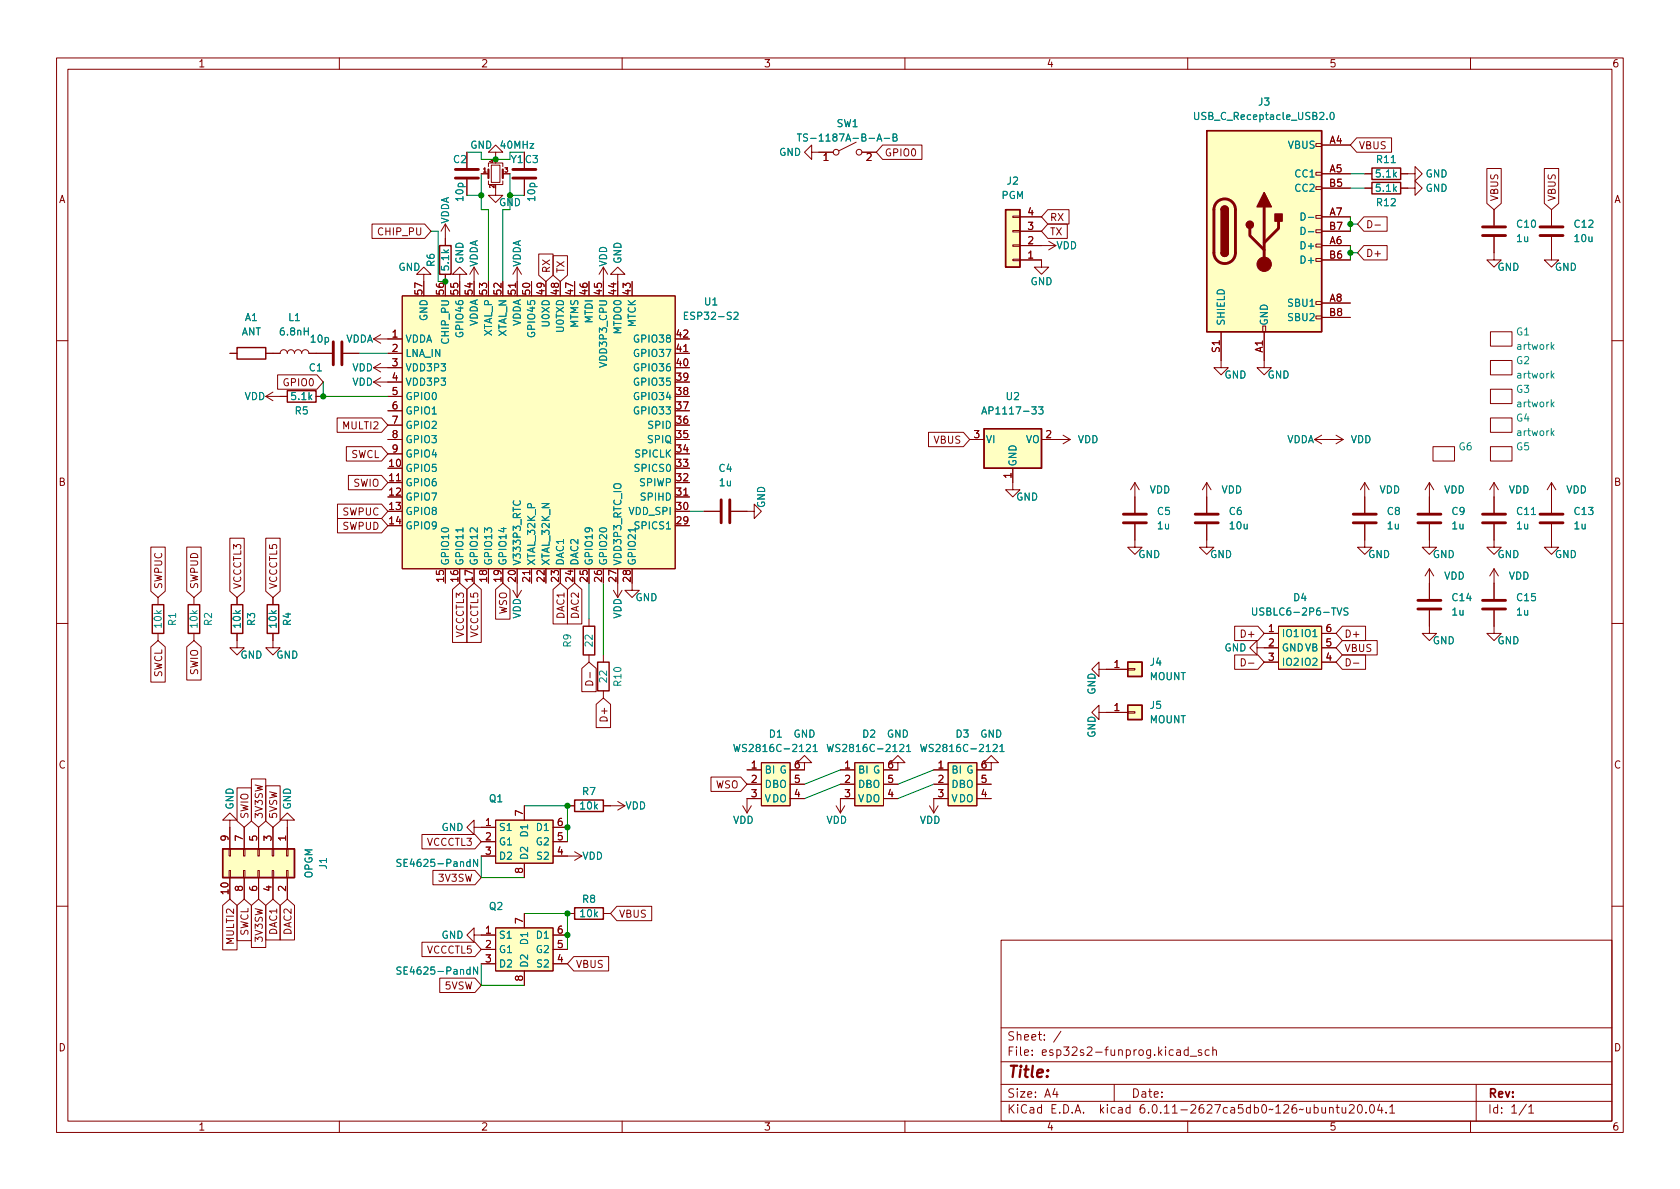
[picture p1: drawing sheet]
<svg xmlns="http://www.w3.org/2000/svg" width="297mm" height="210mm" viewBox="0 0 297 210" stroke-linecap="round" stroke-linejoin="round" font-family="sans-serif">
<defs><g id="words">
<text font-size="2.8" fill="#840000" x="178" y="191.2">Title:</text>
<g font-size="2.1" fill="#840000">
<text x="178" y="184.5">Sheet:</text>
<text x="178" y="187.2">File:</text>
<text x="184.4" y="187.2">esp32s2-funprog.kicad_sch</text>
<text x="178" y="197.4">KiCad</text>
<text x="178" y="194.6">Size:</text>
<text x="184.7" y="194.6">A4</text>
<text x="185.7" y="197.4">E.D.A.</text>
<text x="194.6" y="197.4">kicad</text>
<text x="200" y="194.6">Date:</text>
<text x="201.8" y="197.4">6.0.11-2627ca5db0~126~ubuntu20.04.1</text>
<text x="263" y="194.6">Rev:</text>
<text x="263" y="197.4">Id:</text>
<text x="267.1" y="197.4">1/1</text>
</g>
<g font-size="1.8" fill="#840000">
<text x="35" y="12.3">1</text>
<text x="85" y="12.3">2</text>
<text x="135" y="12.3">3</text>
<text x="185" y="12.3">4</text>
<text x="235" y="12.3">5</text>
<text x="285" y="12.3">6</text>
<text x="145.4" y="29.2">1</text>
<text x="156.4" y="28">GPIO0</text>
<text x="235" y="25.4">A4</text>
<text x="240.2" y="26.8">VBUS</text>
<text x="234.9" y="33">B5</text>
<text x="235" y="30.5">A5</text>
<text x="265.3" y="35.6" transform="rotate(-90 265.3 35.6)">VBUS</text>
<text x="275.4" y="35.6" transform="rotate(-90 275.4 35.6)">VBUS</text>
<text x="10.4" y="36.3">A</text>
<text x="181.6" y="40.6">3</text>
<text x="181.6" y="38.1">4</text>
<text x="185.6" y="39.5">RX</text>
<text x="234.9" y="40.6">B7</text>
<text x="235" y="38.1">A7</text>
<text x="285.4" y="36.3">A</text>
<text x="66.6" y="42">CHIP_PU</text>
<text x="181.6" y="45.7">1</text>
<text x="181.6" y="43.2">2</text>
<text x="185.6" y="42">TX</text>
<text x="234.9" y="45.7">B6</text>
<text x="235" y="43.2">A6</text>
<text x="241.5" y="45.8">D+</text>
<text x="74.7" y="52.3" transform="rotate(-90 74.7 52.3)">57</text>
<text x="78.5" y="52.3" transform="rotate(-90 78.5 52.3)">56</text>
<text x="81" y="52.3" transform="rotate(-90 81 52.3)">55</text>
<text x="83.6" y="52.3" transform="rotate(-90 83.6 52.3)">54</text>
<text x="86.1" y="52.3" transform="rotate(-90 86.1 52.3)">53</text>
<text x="88.6" y="52.3" transform="rotate(-90 88.6 52.3)">52</text>
<text x="91.2" y="52.3" transform="rotate(-90 91.2 52.3)">51</text>
<text x="93.7" y="52.3" transform="rotate(-90 93.7 52.3)">50</text>
<text x="96.3" y="52.3" transform="rotate(-90 96.3 52.3)">49</text>
<text x="97.6" y="48.3" transform="rotate(-90 97.6 48.3)">RX</text>
<text x="98.8" y="52.3" transform="rotate(-90 98.8 52.3)">48</text>
<text x="100.2" y="48.3" transform="rotate(-90 100.2 48.3)">TX</text>
<text x="101.3" y="52.3" transform="rotate(-90 101.3 52.3)">47</text>
<text x="103.9" y="52.3" transform="rotate(-90 103.9 52.3)">46</text>
<text x="106.4" y="52.3" transform="rotate(-90 106.4 52.3)">45</text>
<text x="109" y="52.3" transform="rotate(-90 109 52.3)">44</text>
<text x="111.5" y="52.3" transform="rotate(-90 111.5 52.3)">43</text>
<text x="235" y="53.3">A8</text>
<text x="69.2" y="59.7">1</text>
<text x="119.4" y="59.7">42</text>
<text x="234.9" y="55.9">B8</text>
<text x="69.2" y="62.2">2</text>
<text x="69.2" y="64.8">3</text>
<text x="119.4" y="64.8">40</text>
<text x="119.4" y="62.2">41</text>
<text x="215.6" y="62.5" transform="rotate(-90 215.6 62.5)">S1</text>
<text x="223.3" y="62.4" transform="rotate(-90 223.3 62.4)">A1</text>
<text x="49.9" y="68.7">GPIO0</text>
<text x="69.2" y="67.3">4</text>
<text x="69.2" y="69.8">5</text>
<text x="119.4" y="69.8">38</text>
<text x="119.4" y="67.3">39</text>
<text x="60.4" y="76.3">MULTI2</text>
<text x="69.2" y="72.4">6</text>
<text x="69.2" y="74.9">7</text>
<text x="69.2" y="77.5">8</text>
<text x="119.4" y="77.5">35</text>
<text x="119.4" y="74.9">36</text>
<text x="119.4" y="72.4">37</text>
<text x="172" y="77.5">3</text>
<text x="184.7" y="77.5">2</text>
<text x="62" y="81.4">SWCL</text>
<text x="68.6" y="82.5">10</text>
<text x="69.2" y="80">9</text>
<text x="119.4" y="82.5">33</text>
<text x="119.4" y="80">34</text>
<text x="165" y="78.8">VBUS</text>
<text x="10.3" y="86.3">B</text>
<text x="62.4" y="86.5">SWIO</text>
<text x="68.6" y="85.1">11</text>
<text x="68.6" y="87.6">12</text>
<text x="119.4" y="87.6">31</text>
<text x="119.4" y="85.1">32</text>
<text x="178.8" y="84.7" transform="rotate(-90 178.8 84.7)">1</text>
<text x="285.3" y="86.3">B</text>
<text x="60.5" y="91.5">SWPUC</text>
<text x="60.5" y="94.1">SWPUD</text>
<text x="68.6" y="90.2">13</text>
<text x="68.6" y="92.7">14</text>
<text x="119.4" y="92.7">29</text>
<text x="119.4" y="90.2">30</text>
<text x="29.1" y="104.2" transform="rotate(-90 29.1 104.2)">SWPUC</text>
<text x="35.4" y="104.2" transform="rotate(-90 35.4 104.2)">SWPUD</text>
<text x="43" y="104.2" transform="rotate(-90 43 104.2)">VCCCTL3</text>
<text x="49.4" y="104.2" transform="rotate(-90 49.4 104.2)">VCCCTL5</text>
<text x="78.5" y="103.1" transform="rotate(-90 78.5 103.1)">15</text>
<text x="81" y="103.1" transform="rotate(-90 81 103.1)">16</text>
<text x="83.6" y="103.1" transform="rotate(-90 83.6 103.1)">17</text>
<text x="86.1" y="103.1" transform="rotate(-90 86.1 103.1)">18</text>
<text x="88.6" y="103.1" transform="rotate(-90 88.6 103.1)">19</text>
<text x="91.2" y="103.1" transform="rotate(-90 91.2 103.1)">20</text>
<text x="93.7" y="103.1" transform="rotate(-90 93.7 103.1)">21</text>
<text x="96.3" y="103.1" transform="rotate(-90 96.3 103.1)">22</text>
<text x="98.8" y="103.1" transform="rotate(-90 98.8 103.1)">23</text>
<text x="101.3" y="103.1" transform="rotate(-90 101.3 103.1)">24</text>
<text x="103.9" y="103.1" transform="rotate(-90 103.9 103.1)">25</text>
<text x="106.4" y="103.1" transform="rotate(-90 106.4 103.1)">26</text>
<text x="109" y="103.1" transform="rotate(-90 109 103.1)">27</text>
<text x="111.5" y="103.1" transform="rotate(-90 111.5 103.1)">28</text>
<text x="82.4" y="112.8" transform="rotate(-90 82.4 112.8)">VCCCTL3</text>
<text x="84.9" y="112.8" transform="rotate(-90 84.9 112.8)">VCCCTL5</text>
<text x="90" y="108.7" transform="rotate(-90 90 108.7)">WSO</text>
<text x="100.2" y="109.5" transform="rotate(-90 100.2 109.5)">DAC1</text>
<text x="102.7" y="109.5" transform="rotate(-90 102.7 109.5)">DAC2</text>
<text x="219.1" y="113.1">D+</text>
<text x="224.1" y="111.8">1</text>
<text x="234.3" y="111.8">6</text>
<text x="237.6" y="113.1">D+</text>
<text x="29.1" y="119.8" transform="rotate(-90 29.1 119.8)">SWCL</text>
<text x="35.4" y="119.5" transform="rotate(-90 35.4 119.5)">SWIO</text>
<text x="196.8" y="118.1">1</text>
<text x="224.1" y="114.3">2</text>
<text x="224.1" y="116.8">3</text>
<text x="234.3" y="116.8">4</text>
<text x="234.3" y="114.3">5</text>
<text x="237.6" y="115.7">VBUS</text>
<text x="196.8" y="125.7">1</text>
<text x="107.8" y="127.9" transform="rotate(-90 107.8 127.9)">D+</text>
<text x="10.3" y="136.3">C</text>
<text x="132.7" y="135.9">1</text>
<text x="140.3" y="135.9">6</text>
<text x="149.2" y="135.9">1</text>
<text x="156.8" y="135.9">6</text>
<text x="165.7" y="135.9">1</text>
<text x="173.3" y="135.9">6</text>
<text x="285.3" y="136.3">C</text>
<text x="126.5" y="139.8">WSO</text>
<text x="132.7" y="138.4">2</text>
<text x="132.7" y="141">3</text>
<text x="140.3" y="141">4</text>
<text x="140.3" y="138.4">5</text>
<text x="149.2" y="138.4">2</text>
<text x="149.2" y="141">3</text>
<text x="156.8" y="141">4</text>
<text x="156.8" y="138.4">5</text>
<text x="165.7" y="138.4">2</text>
<text x="165.7" y="141">3</text>
<text x="173.3" y="141">4</text>
<text x="173.3" y="138.4">5</text>
<text x="40.4" y="148.9" transform="rotate(-90 40.4 148.9)">9</text>
<text x="42.9" y="148.9" transform="rotate(-90 42.9 148.9)">7</text>
<text x="44.3" y="144.9" transform="rotate(-90 44.3 144.9)">SWIO</text>
<text x="45.5" y="148.9" transform="rotate(-90 45.5 148.9)">5</text>
<text x="46.8" y="144.9" transform="rotate(-90 46.8 144.9)">3V3SW</text>
<text x="48" y="148.9" transform="rotate(-90 48 148.9)">3</text>
<text x="49.4" y="144.9" transform="rotate(-90 49.4 144.9)">5VSW</text>
<text x="50.5" y="148.9" transform="rotate(-90 50.5 148.9)">1</text>
<text x="75.4" y="150">VCCCTL3</text>
<text x="85.7" y="146">1</text>
<text x="85.7" y="148.6">2</text>
<text x="92.5" y="144.4" transform="rotate(-90 92.5 144.4)">7</text>
<text x="98.4" y="148.6">5</text>
<text x="98.4" y="146">6</text>
<text x="85.7" y="151.1">3</text>
<text x="92.5" y="154.6" transform="rotate(-90 92.5 154.6)">8</text>
<text x="98.4" y="151.1">4</text>
<text x="40.4" y="158.4" transform="rotate(-90 40.4 158.4)">10</text>
<text x="42.9" y="157.8" transform="rotate(-90 42.9 157.8)">8</text>
<text x="45.5" y="157.8" transform="rotate(-90 45.5 157.8)">6</text>
<text x="48" y="157.8" transform="rotate(-90 48 157.8)">4</text>
<text x="50.5" y="157.8" transform="rotate(-90 50.5 157.8)">2</text>
<text x="77.3" y="156.3">3V3SW</text>
<text x="41.8" y="167.2" transform="rotate(-90 41.8 167.2)">MULTI2</text>
<text x="44.3" y="165.5" transform="rotate(-90 44.3 165.5)">SWCL</text>
<text x="46.8" y="166.7" transform="rotate(-90 46.8 166.7)">3V3SW</text>
<text x="49.4" y="165.4" transform="rotate(-90 49.4 165.4)">DAC1</text>
<text x="51.9" y="165.4" transform="rotate(-90 51.9 165.4)">DAC2</text>
<text x="85.7" y="165.1">1</text>
<text x="85.7" y="167.6">2</text>
<text x="92.5" y="163.5" transform="rotate(-90 92.5 163.5)">7</text>
<text x="98.4" y="167.6">5</text>
<text x="98.4" y="165.1">6</text>
<text x="109.4" y="162.7">VBUS</text>
<text x="75.4" y="169">VCCCTL5</text>
<text x="85.7" y="170.2">3</text>
<text x="92.5" y="173.6" transform="rotate(-90 92.5 173.6)">8</text>
<text x="98.4" y="170.2">4</text>
<text x="101.8" y="171.5">VBUS</text>
<text x="78.5" y="175.4">5VSW</text>
<text x="10.3" y="186.3">D</text>
<text x="285.3" y="186.3">D</text>
<text x="35" y="200.3">1</text>
<text x="85" y="200.3">2</text>
<text x="135" y="200.3">3</text>
<text x="185" y="200.3">4</text>
<text x="235" y="200.3">5</text>
<text x="285" y="200.3">6</text>
</g>
<g font-size="1.8" fill="#008484">
<text x="147.8" y="22.9">SW1</text>
<text x="210.8" y="21.6">USB_C_Receptacle_USB2.0</text>
<text x="222.4" y="19.1">J3</text>
<text x="80" y="29.2">C2</text>
<text x="83.1" y="26.7">GND</text>
<text x="88.2" y="26.7">40MHz</text>
<text x="90.2" y="29.2">Y1</text>
<text x="92.7" y="29.2">C3</text>
<text x="137.7" y="27.9">GND</text>
<text x="140.8" y="25.4">TS-1187A-B-A-B</text>
<text x="227.6" y="26.7">VBUS</text>
<text x="243.2" y="29.2">R11</text>
<text x="82.3" y="35.8" transform="rotate(-90 82.3 35.8)">10p</text>
<text x="95" y="35.8" transform="rotate(-90 95 35.8)">10p</text>
<text x="177" y="35.6">PGM</text>
<text x="177.9" y="33">J2</text>
<text x="228.8" y="31.8">CC1</text>
<text x="228.8" y="34.3">CC2</text>
<text x="243" y="34.3">5.1k</text>
<text x="243" y="31.8">5.1k</text>
<text x="252" y="34.3">GND</text>
<text x="252" y="31.8">GND</text>
<text x="79.8" y="39.6" transform="rotate(-90 79.8 39.6)">VDDA</text>
<text x="88.2" y="36.8">GND</text>
<text x="229.7" y="39.4">D-</text>
<text x="229.7" y="41.9">D-</text>
<text x="243.2" y="36.8">R12</text>
<text x="268" y="40.6">C10</text>
<text x="278.1" y="40.6">C12</text>
<text x="77.2" y="47.3" transform="rotate(-90 77.2 47.3)">R6</text>
<text x="82.3" y="46.7" transform="rotate(-90 82.3 46.7)">GND</text>
<text x="84.8" y="47.2" transform="rotate(-90 84.8 47.2)">VDDA</text>
<text x="92.5" y="47.2" transform="rotate(-90 92.5 47.2)">VDDA</text>
<text x="107.7" y="47.2" transform="rotate(-90 107.7 47.2)">VDD</text>
<text x="110.2" y="46.7" transform="rotate(-90 110.2 46.7)">GND</text>
<text x="186.7" y="44.5">VDD</text>
<text x="229.7" y="44.5">D+</text>
<text x="229.7" y="47">D+</text>
<text x="268" y="43.2">1u</text>
<text x="278.1" y="43.2">10u</text>
<text x="70.4" y="48.3">GND</text>
<text x="79.8" y="48.1" transform="rotate(-90 79.8 48.1)">5.1k</text>
<text x="182.1" y="50.8">GND</text>
<text x="264.7" y="48.3">GND</text>
<text x="274.8" y="48.3">GND</text>
<text x="42.7" y="59.7">ANT</text>
<text x="43.2" y="57.2">A1</text>
<text x="49.2" y="59.7">6.8nH</text>
<text x="50.9" y="57.2">L1</text>
<text x="76" y="56.8" transform="rotate(-90 76 56.8)">GND</text>
<text x="82.3" y="59.9" transform="rotate(-90 82.3 59.9)">GPIO46</text>
<text x="84.8" y="57.7" transform="rotate(-90 84.8 57.7)">VDDA</text>
<text x="87.4" y="59.5" transform="rotate(-90 87.4 59.5)">XTAL_P</text>
<text x="89.9" y="59.6" transform="rotate(-90 89.9 59.6)">XTAL_N</text>
<text x="92.5" y="57.7" transform="rotate(-90 92.5 57.7)">VDDA</text>
<text x="95" y="59.9" transform="rotate(-90 95 59.9)">GPIO45</text>
<text x="97.5" y="58" transform="rotate(-90 97.5 58)">U0XD</text>
<text x="100.1" y="59" transform="rotate(-90 100.1 59)">U0TXD</text>
<text x="102.6" y="58.1" transform="rotate(-90 102.6 58.1)">MTMS</text>
<text x="105.2" y="57.3" transform="rotate(-90 105.2 57.3)">MTDI</text>
<text x="110.2" y="59.2" transform="rotate(-90 110.2 59.2)">MTDO0</text>
<text x="112.8" y="57.9" transform="rotate(-90 112.8 57.9)">MTCK</text>
<text x="120.6" y="56.9">ESP32-S2</text>
<text x="124.4" y="54.4">U1</text>
<text x="216.9" y="57.7" transform="rotate(-90 216.9 57.7)">SHIELD</text>
<text x="224.5" y="57.7" transform="rotate(-90 224.5 57.7)">GND</text>
<text x="227.5" y="54.6">SBU1</text>
<text x="227.5" y="57.2">SBU2</text>
<text x="268" y="59.7">G1</text>
<text x="54.7" y="61">10p</text>
<text x="61.2" y="61">VDDA</text>
<text x="71.6" y="61">VDDA</text>
<text x="71.6" y="63.5">LNA_IN</text>
<text x="79.8" y="61" transform="rotate(-90 79.8 61)">CHIP_PU</text>
<text x="107.7" y="65.1" transform="rotate(-90 107.7 65.1)">VDD3P3_CPU</text>
<text x="111.8" y="63.5">GPIO37</text>
<text x="111.8" y="61">GPIO38</text>
<text x="268" y="64.8">G2</text>
<text x="268" y="62.2">artwork</text>
<text x="43.2" y="71.1">VDD</text>
<text x="51.2" y="71.1">5.1k</text>
<text x="54.5" y="66">C1</text>
<text x="62.2" y="68.6">VDD</text>
<text x="62.2" y="66">VDD</text>
<text x="71.6" y="66">VDD3P3</text>
<text x="71.6" y="68.6">VDD3P3</text>
<text x="71.6" y="71.1">GPIO0</text>
<text x="111.8" y="71.1">GPIO34</text>
<text x="111.8" y="68.6">GPIO35</text>
<text x="111.8" y="66">GPIO36</text>
<text x="177.7" y="71.1">U2</text>
<text x="216.4" y="67.3">GND</text>
<text x="224" y="67.3">GND</text>
<text x="268" y="69.9">G3</text>
<text x="268" y="67.3">artwork</text>
<text x="52" y="73.7">R5</text>
<text x="71.6" y="73.7">GPIO1</text>
<text x="71.6" y="76.2">GPIO2</text>
<text x="111.8" y="73.7">GPIO33</text>
<text x="114.4" y="76.2">SPID</text>
<text x="173.4" y="73.7">AP1117-33</text>
<text x="268" y="72.4">artwork</text>
<text x="268" y="74.9">G4</text>
<text x="268" y="77.5">artwork</text>
<text x="71.6" y="83.8">GPIO5</text>
<text x="71.6" y="78.7">GPIO3</text>
<text x="71.6" y="81.3">GPIO4</text>
<text x="111.9" y="83.8">SPICS0</text>
<text x="112.1" y="81.3">SPICLK</text>
<text x="114.3" y="78.7">SPIQ</text>
<text x="127" y="83.8">C4</text>
<text x="174.2" y="78.7">VI</text>
<text x="180.1" y="82.5" transform="rotate(-90 180.1 82.5)">GND</text>
<text x="181.3" y="78.7">VO</text>
<text x="190.5" y="78.7">VDD</text>
<text x="227.5" y="78.7">VDDA</text>
<text x="238.8" y="78.7">VDD</text>
<text x="257.8" y="80">G6</text>
<text x="268" y="80">G5</text>
<text x="71.6" y="86.4">GPIO6</text>
<text x="71.6" y="88.9">GPIO7</text>
<text x="112.9" y="86.4">SPIWP</text>
<text x="113" y="88.9">SPIHD</text>
<text x="127" y="86.4">1u</text>
<text x="135.6" y="89.9" transform="rotate(-90 135.6 89.9)">GND</text>
<text x="179.6" y="88.9">GND</text>
<text x="203.2" y="87.6">VDD</text>
<text x="215.9" y="87.6">VDD</text>
<text x="243.8" y="87.6">VDD</text>
<text x="255.3" y="87.6">VDD</text>
<text x="266.7" y="87.6">VDD</text>
<text x="276.9" y="87.6">VDD</text>
<text x="71.6" y="91.4">GPIO8</text>
<text x="71.6" y="94">GPIO9</text>
<text x="111" y="91.4">VDD_SPI</text>
<text x="111.9" y="94">SPICS1</text>
<text x="204.5" y="91.4">C5</text>
<text x="204.5" y="94">1u</text>
<text x="217.2" y="91.4">C6</text>
<text x="217.2" y="94">10u</text>
<text x="245.1" y="91.4">C8</text>
<text x="245.1" y="94">1u</text>
<text x="256.5" y="91.4">C9</text>
<text x="256.5" y="94">1u</text>
<text x="268" y="91.4">C11</text>
<text x="268" y="94">1u</text>
<text x="278.1" y="91.4">C13</text>
<text x="278.1" y="94">1u</text>
<text x="79.8" y="100.1" transform="rotate(-90 79.8 100.1)">GPIO10</text>
<text x="82.3" y="100.1" transform="rotate(-90 82.3 100.1)">GPIO11</text>
<text x="84.8" y="100.1" transform="rotate(-90 84.8 100.1)">GPIO12</text>
<text x="87.4" y="100.1" transform="rotate(-90 87.4 100.1)">GPIO13</text>
<text x="89.9" y="100.1" transform="rotate(-90 89.9 100.1)">GPIO14</text>
<text x="92.5" y="100.1" transform="rotate(-90 92.5 100.1)">V333P3_RTC</text>
<text x="95" y="100.1" transform="rotate(-90 95 100.1)">XTAL_32K_P</text>
<text x="97.5" y="100.1" transform="rotate(-90 97.5 100.1)">XTAL_32K_N</text>
<text x="100.1" y="100.1" transform="rotate(-90 100.1 100.1)">DAC1</text>
<text x="102.6" y="100.1" transform="rotate(-90 102.6 100.1)">DAC2</text>
<text x="105.2" y="100.1" transform="rotate(-90 105.2 100.1)">GPIO19</text>
<text x="107.7" y="100.1" transform="rotate(-90 107.7 100.1)">GPIO20</text>
<text x="110.2" y="100.1" transform="rotate(-90 110.2 100.1)">VDD3P3_RTC_IO</text>
<text x="112.8" y="100.1" transform="rotate(-90 112.8 100.1)">GPIO21</text>
<text x="201.2" y="99.1">GND</text>
<text x="213.9" y="99.1">GND</text>
<text x="241.8" y="99.1">GND</text>
<text x="253.3" y="99.1">GND</text>
<text x="264.7" y="99.1">GND</text>
<text x="274.8" y="99.1">GND</text>
<text x="112.3" y="106.7">GND</text>
<text x="228.6" y="106.7">D4</text>
<text x="255.3" y="102.9">VDD</text>
<text x="256.5" y="106.7">C14</text>
<text x="266.7" y="102.9">VDD</text>
<text x="268" y="106.7">C15</text>
<text x="29" y="111.3" transform="rotate(-90 29 111.3)">10k</text>
<text x="31.5" y="110.8" transform="rotate(-90 31.5 110.8)">R1</text>
<text x="35.3" y="111.3" transform="rotate(-90 35.3 111.3)">10k</text>
<text x="37.9" y="110.8" transform="rotate(-90 37.9 110.8)">R2</text>
<text x="42.9" y="111.3" transform="rotate(-90 42.9 111.3)">10k</text>
<text x="45.5" y="110.8" transform="rotate(-90 45.5 110.8)">R3</text>
<text x="49.3" y="111.3" transform="rotate(-90 49.3 111.3)">10k</text>
<text x="51.8" y="110.8" transform="rotate(-90 51.8 110.8)">R4</text>
<text x="92.5" y="109.5" transform="rotate(-90 92.5 109.5)">VDD</text>
<text x="110.2" y="109.5" transform="rotate(-90 110.2 109.5)">VDD</text>
<text x="221.1" y="109.2">USBLC6-2P6-TVS</text>
<text x="226.6" y="113">IO1 IO1</text>
<text x="256.5" y="109.2">1u</text>
<text x="268" y="109.2">1u</text>
<text x="42.4" y="116.8">GND</text>
<text x="48.8" y="116.8">GND</text>
<text x="101.4" y="114.6" transform="rotate(-90 101.4 114.6)">R9</text>
<text x="105.2" y="114.6" transform="rotate(-90 105.2 114.6)">22</text>
<text x="203.2" y="118.1">J4</text>
<text x="216.4" y="115.6">GND</text>
<text x="226.6" y="115.6">GNDVB</text>
<text x="226.6" y="118.1">IO2 IO2</text>
<text x="253.3" y="114.3">GND</text>
<text x="264.7" y="114.3">GND</text>
<text x="107.7" y="120.9" transform="rotate(-90 107.7 120.9)">22</text>
<text x="110.2" y="121.5" transform="rotate(-90 110.2 121.5)">R10</text>
<text x="194.1" y="122.9" transform="rotate(-90 194.1 122.9)">GND</text>
<text x="203.2" y="120.7">MOUNT</text>
<text x="203.2" y="125.7">J5</text>
<text x="135.8" y="130.8">D1</text>
<text x="140.2" y="130.8">GND</text>
<text x="152.4" y="130.8">D2</text>
<text x="156.7" y="130.8">GND</text>
<text x="168.9" y="130.8">D3</text>
<text x="173.2" y="130.8">GND</text>
<text x="194.1" y="130.5" transform="rotate(-90 194.1 130.5)">GND</text>
<text x="203.2" y="128.3">MOUNT</text>
<text x="129.5" y="133.4">WS2816C-2121</text>
<text x="135.1" y="137.2">BI G</text>
<text x="146" y="133.4">WS2816C-2121</text>
<text x="151.6" y="137.2">BI G</text>
<text x="162.5" y="133.4">WS2816C-2121</text>
<text x="168.1" y="137.2">BI G</text>
<text x="41.7" y="143.2" transform="rotate(-90 41.7 143.2)">GND</text>
<text x="51.8" y="143.2" transform="rotate(-90 51.8 143.2)">GND</text>
<text x="86.4" y="142.2">Q1</text>
<text x="102.3" y="143.5">10k</text>
<text x="102.8" y="141">R7</text>
<text x="110.5" y="143.5">VDD</text>
<text x="135.1" y="139.7">DIBO</text>
<text x="135.1" y="142.2">VDO</text>
<text x="151.6" y="139.7">DIBO</text>
<text x="151.6" y="142.2">VDO</text>
<text x="168.1" y="139.7">DIBO</text>
<text x="168.1" y="142.2">VDO</text>
<text x="78" y="147.3">GND</text>
<text x="88.1" y="147.3">S1</text>
<text x="88.1" y="149.9">G1</text>
<text x="93.7" y="148.2" transform="rotate(-90 93.7 148.2)">D1</text>
<text x="94.7" y="149.9">G2</text>
<text x="94.7" y="147.3">D1</text>
<text x="129.5" y="146.1">VDD</text>
<text x="146.1" y="146.1">VDD</text>
<text x="162.6" y="146.1">VDD</text>
<text x="55.6" y="155.4" transform="rotate(-90 55.6 155.4)">OPGM</text>
<text x="58.2" y="153.8" transform="rotate(-90 58.2 153.8)">J1</text>
<text x="69.9" y="153.7">SE4625-PandN</text>
<text x="88.1" y="152.4">D2</text>
<text x="93.7" y="152.1" transform="rotate(-90 93.7 152.1)">D2</text>
<text x="94.7" y="152.4">S2</text>
<text x="102.9" y="152.4">VDD</text>
<text x="86.4" y="161.3">Q2</text>
<text x="102.8" y="160">R8</text>
<text x="78" y="166.4">GND</text>
<text x="88.1" y="166.4">S1</text>
<text x="93.7" y="167.2" transform="rotate(-90 93.7 167.2)">D1</text>
<text x="94.7" y="166.4">D1</text>
<text x="102.3" y="162.6">10k</text>
<text x="69.9" y="172.7">SE4625-PandN</text>
<text x="88.1" y="168.9">G1</text>
<text x="88.1" y="171.5">D2</text>
<text x="93.7" y="171.2" transform="rotate(-90 93.7 171.2)">D2</text>
<text x="94.7" y="168.9">G2</text>
<text x="94.7" y="171.5">S2</text>
</g>
<g font-size="1.1" fill="#840000">
<text x="87.4" y="28.9" transform="rotate(-90 87.4 28.9)">4</text>
<text x="85.3" y="30.5">1</text>
<text x="87.4" y="33.4" transform="rotate(-90 87.4 33.4)">2</text>
<text x="89.1" y="30.5">3</text>
</g>
</g></defs>
<g fill="none" stroke="#840000" stroke-width=".18">
<path d="M10 10.2h277v190.1h-277zM12 12.2h273v186.1h-273zM60 10.2v2M110 10.2v2M160 10.2v2M210 10.2v2M260 10.2v2M65.8 39.6h9.3l1.1 1.3-1.1 1.3h-9.3zM78.7 39.6l-.7 1.3M78.7 39.6v3.8M78.7 39.6l.8 1.3M82.5 26.9v2.8"/>
<path d="M82.5 31.7v2.8M85.1 30.7h1.3M86.4 32v.6h2.5v-.6M86.4 29.5v-.7h2.5v.7M86.9 29.2h1.5v3.1h-1.5zM87.6 33.3v1.2h1.3l-1.3 1.3-1.2-1.3h1.2M87.6 26.9h1.3l-1.3-1.3-1.2 1.3h1.2v1.3M88.9 30.7h1.3M92.7 26.9v2.8M92.7 31.7v2.8M143.5 26.9v-1.3l-1.3 1.3 1.3 1.3v-1.3h3.8M145.7 27.5l.3-.4v1.3"/>
<path d="M151.4 25.1l-3.1 1.6M152.4 26.9h2.5M153.3 27.2l.5-.1 .2 .4-.8 .9h.8M156.1 25.6h6.9v2.6h-6.9l-1.2-1.3zM179.1 38.2h1.2v.3h-1.2zM180.3 38.3h3.8M185.3 37.1h3.7v2.5h-3.7l-1.2-1.3zM185.3 39.6h3.4v2.6h-3.4l-1.2-1.3zM232.7 38.1h1v.5h-1zM232.7 33h1v.5h-1zM232.7 30.5h1v.5h-1zM232.7 25.4h1v.5h-1z"/>
<path d="M233.7 33.3h5.1M233.7 30.7h5.1M233.7 25.6h5.1M233.7 38.3h5.1M239.9 24.4h6.1v2.5h-6.1l-1.1-1.3zM241.1 38.3h4.2v2.6h-4.2l-1.1-1.3zM241.3 33.3h1.3M241.3 30.7h1.3M241.8 39a.64 .64 0 0 1 .8 .6 .64 .64 0 0 1-.8 .7zM243.1 39.8h1M247.6 33.3h2.6v-1.3l1.3 1.3-1.3 1.2v-1.2M247.6 30.7h2.6v-1.2l1.3 1.2-1.3 1.3v-1.3"/>
<path d="M262.9 29.8h2.5v6.2l-1.2 1.1-1.3-1.1zM264.2 37.1v2.8M273 29.8h2.6v6.2l-1.3 1.1-1.3-1.1zM274.3 37.1v2.8M66 59.9l1.3 .8M66 59.9h5.1M67.3 59.2l-1.3 .7M71.1 52.3h48.3v48.3h-48.3zM74.9 48.5h1.3l-1.3-1.3-1.2 1.3h1.2v3.8M78.7 48.5v3.8M81.3 48.5h1.2l-1.2-1.3-1.3 1.3h1.3v3.8M83.8 47.2l-.7 1.3"/>
<path d="M83.8 47.2v5.1M83.8 47.2l.8 1.3M86.4 49.8v2.5M88.9 49.8v2.5M91.1 50.1v.7M91.4 47.2v5.1M91.4 47.2l-.7 1.3M91.4 47.2l.8 1.3M94 49.8v2.5M95.2 44.9h2.6v3.8l-1.3 1.1-1.3-1.1zM96.5 49.8v2.5M97.8 45.2h2.5v3.5l-1.2 1.1-1.3-1.1z"/>
<path d="M99.1 49.8v2.5M101.6 49.8v2.5M104.1 49.8v2.5M106.7 47.2v5.1M106.7 47.2l-.8 1.3M106.7 47.2l.7 1.3M109.2 48.5h1.3l-1.3-1.3-1.3 1.3h1.3v3.8M111.8 49.8v2.5M119.4 59.9h2.5M179.1 40.8h1.2v.2h-1.2zM179.1 43.3h1.2v.3h-1.2zM179.1 45.8h1.2v.3h-1.2z"/>
<path d="M180.3 46h3.8v1.2h1.3l-1.3 1.3-1.2-1.3h1.2M180.3 43.4h6.4M180.3 40.9h3.8M185.4 42.7l1.3 .7M186.7 43.4l-1.3 .8M215.9 58.7v6.3h1.3l-1.3 1.3-1.3-1.3h1.3M223.3 57.7h.5v1h-.5zM223.5 58.7v6.3h1.3l-1.3 1.3-1.3-1.3h1.3M232.7 55.9h1v.5h-1zM232.7 53.3h1v.5h-1zM232.7 45.7h1v.5h-1zM232.7 43.2h1v.5h-1z"/>
<path d="M232.7 40.6h1v.5h-1zM233.7 43.4h5.1M233.7 53.6h5.1M233.7 46h5.1M233.7 40.9h5.1M233.7 56.1h5.1M241.1 43.4h4.2v2.6h-4.2l-1.1-1.3zM263.5 58.7h3.8v2.5h-3.8zM264.2 41.9v4.1h1.2l-1.2 1.2-1.3-1.2h1.3M274.3 41.9v4.1h1.3l-1.3 1.2-1.3-1.2h1.3M10 60.2h2M40.6 62.5h1.3"/>
<path d="M47 62.5h2.5a.64 .64 0 0 1 .7-.7 .64 .64 0 0 1 .6 .7 .64 .64 0 0 1 .6-.7 .64 .64 0 0 1 .7 .7 .64 .64 0 0 1 .6-.7 .64 .64 0 0 1 .6 .7 .64 .64 0 0 1 .7-.7 .64 .64 0 0 1 .6 .7h4.1M47 70.1l1.3 .8M47 70.1h3.8M48.3 69.3l-1.3 .8M49.1 66.3h6.9l1.1 1.3-1.1 1.2h-6.9zM55.9 70.1h1.2M59.6 73.9h7.9l1.1 1.3-1.1 1.2h-7.9zM60.7 62.5h2.8M61.2 79h6.3l1.1 1.3-1.1 1.2h-6.3zM66 67.6l1.3 .7M66 67.6h5.1M66 65l1.3 .8"/>
<path d="M66 65h5.1M67.3 66.8l-1.3 .8M67.3 64.3l-1.3 .7M68.6 62.5h2.5M68.6 70.1h2.5M68.6 77.7h2.5M68.6 75.2h2.5M68.6 72.6h2.5M119.4 67.6h2.5M119.4 62.5h2.5M119.4 70.1h2.5M119.4 65h2.5"/>
<path d="M119.4 77.7h2.5M119.4 75.2h2.5M119.4 72.6h2.5M120.9 62.2h.7M164.2 76.4h6.1l1.1 1.3-1.1 1.3h-6.1zM171.4 77.7h2.6M184.1 77.7h5.1M188 77l1.2 .7M189.2 77.7l-1.2 .8M232.4 77.7h5.1M232.4 77.7l1.3 .8M233.7 77l-1.3 .7"/>
<path d="M236.2 77l1.3 .7M237.5 77.7l-1.3 .8M253.4 79h3.8v2.5h-3.8zM263.5 79h3.8v2.5h-3.8zM263.5 68.8h3.8v2.6h-3.8zM263.5 63.7h3.8v2.6h-3.8zM263.5 73.9h3.8v2.5h-3.8zM285 60.2h2M26.7 96.7h2.5v7.8l-1.3 1.2-1.2-1.2zM33 96.7h2.6v7.8l-1.3 1.2-1.3-1.2zM40.6 95.2h2.6v9.3l-1.3 1.2-1.3-1.2zM47 95.2h2.5v9.3l-1.2 1.2-1.3-1.2z"/>
<path d="M59.7 89.1h7.8l1.1 1.3-1.1 1.3h-7.8zM59.7 91.7h7.8l1.1 1.3-1.1 1.2h-7.8zM61.6 84.1h5.9l1.1 1.2-1.1 1.3h-5.9zM68.6 90.4h2.5M68.6 82.8h2.5M68.6 85.3h2.5M68.6 87.9h2.5M68.6 93h2.5M68.6 80.3h2.5M70.1 85h.7M119.4 90.4h2.5M119.4 82.8h2.5"/>
<path d="M119.4 85.3h2.5M119.4 87.9h2.5M119.4 93h2.5M119.4 80.3h2.5M120.9 87.6h.7M124.5 90.4h2.8M129.3 90.4h4v-1.3l1.3 1.3-1.3 1.3v-1.3M179.1 82.8v3.8h1.2l-1.2 1.3-1.3-1.3h1.3M200.7 92.7v4.1h1.2l-1.2 1.2-1.3-1.2h1.3M200.7 85.3v5.4M200.7 85.3l-.8 1.3M200.7 85.3l.7 1.3"/>
<path d="M213.4 92.7v4.1h1.2l-1.2 1.2-1.3-1.2h1.3M213.4 85.3v5.4M213.4 85.3l-.8 1.3M213.4 85.3l.7 1.3M241.3 92.7v4.1h1.3l-1.3 1.2-1.3-1.2h1.3M241.3 85.3l-.8 1.3M241.3 85.3v5.4M241.3 85.3l.8 1.3M252.7 92.7v4.1h1.3l-1.3 1.2-1.2-1.2h1.2M252.7 85.3v5.4M252.7 85.3l-.7 1.3M252.7 85.3l.8 1.3"/>
<path d="M264.2 92.7v4.1h1.2l-1.2 1.2-1.3-1.2h1.3M264.2 85.3v5.4M264.2 85.3l-.8 1.3M264.2 85.3l.7 1.3M274.3 92.7v4.1h1.3l-1.3 1.2-1.3-1.2h1.3M274.3 85.3v5.4M274.3 85.3l-.7 1.3M274.3 85.3l.8 1.3M10 110.2h2M26.7 114.4l1.2-1.1 1.3 1.1v6.2h-2.5zM27.9 105.7v1.2M27.9 112v1.3"/>
<path d="M33 114.4l1.3-1.1 1.3 1.1v5.9h-2.6zM34.3 105.7v1.2M34.3 112v1.3M41.9 112v2.5h1.3l-1.3 1.3-1.3-1.3h1.3M41.9 105.7v1.2M48.3 112v2.5h1.2l-1.2 1.3-1.3-1.3h1.3M48.3 105.7v1.2M78.7 100.6v2.5M80 104.2l1.3-1.1 1.3 1.1v9.4h-2.6zM81.3 100.6v2.5M82.5 104.2l1.3-1.1 1.3 1.1v9.4h-2.6zM83.8 100.6v2.5"/>
<path d="M86.4 100.6v2.5M87.6 104.2l1.3-1.1 1.3 1.1v5.3h-2.6zM88.9 100.6v2.5M90.7 104.4l.7 1.3M91.4 100.6v5.1M92.2 104.4l-.8 1.3M93.7 100.9v.7M94 100.6v2.5M96.5 100.6v2.5M97.8 104.2l1.3-1.1 1.2 1.1v6.1h-2.5zM99.1 100.6v2.5M100.3 104.2l1.3-1.1 1.3 1.1v6.1h-2.6z"/>
<path d="M101.6 100.6v2.5M102.9 118.2l1.2-1.1 1.3 1.1v4.1h-2.5zM104.1 100.6v2.5M104.1 109.5v1.2M104.1 115.8v1.3M104.3 118.9v1M106.7 100.6v2.5M106.7 115.8v1.3M108.5 104.4l.7 1.3M109.2 100.6v5.1M110 104.4l-.8 1.3M111.8 100.6v3.8h1.2l-1.2 1.3-1.3-1.3h1.3"/>
<path d="M194.3 118.4v-1.3l-1.3 1.3 1.3 1.2v-1.2h5.1M199.4 118.2h1.3v.3h-1.3zM218.3 115.8h4.1l1.1 1.3-1.1 1.3h-4.1zM218.3 110.7h4.1l1.1 1.3-1.1 1.3h-4.1zM219.5 116.5a.64 .64 0 0 1 .7 .6 .64 .64 0 0 1-.7 .7zM220.7 117.3h1M222.2 114.5v-1.2l-1.2 1.2 1.2 1.3v-1.3h3.9M223.5 112h2.6M223.5 117.1h2.6M226.1 110.7h7.6v7.7h-7.6zM233.7 112h2.5M233.7 114.5h2.5"/>
<path d="M233.7 117.1h2.5M237.3 115.8h4.1v2.6h-4.1l-1.1-1.3zM237.3 113.3h6.2v2.5h-6.2l-1.1-1.3zM237.3 110.7h4.1v2.6h-4.1l-1.1-1.3zM238 116.5a.64 .64 0 0 1 .8 .6 .64 .64 0 0 1-.8 .7zM239.3 117.3h1M252.7 107.9v4.1h1.3l-1.3 1.3-1.2-1.3h1.2M252.7 100.6v5.3M252.7 100.6l-.7 1.2M252.7 100.6l.8 1.2M264.2 107.9v4.1h1.2l-1.2 1.3-1.3-1.3h1.3M264.2 100.6v5.3"/>
<path d="M264.2 100.6l-.8 1.2M264.2 100.6l.7 1.2M285 110.2h2M41.9 139.3h2.6v5.9l-1.3 1.1-1.3-1.1zM44.4 137.7h2.6v7.5l-1.3 1.1-1.3-1.1zM47 139h2.5v6.2l-1.2 1.1-1.3-1.1zM103.6 120.6a.68 .68 0 0 1 .8-.2 .68 .68 0 0 1 .4 .7h-1.3zM105.4 124.5l1.3-1.1 1.3 1.1v4.2h-2.6zM106.7 122.2v1.2M125.7 137.4h5.3l1.1 1.3-1.1 1.2h-5.3zM132.1 136.1h2.5M132.1 138.7h2.5"/>
<path d="M134.6 134.9h5.1v7.6h-5.1zM139.7 138.7h2.5M142.2 134.9h1.3l-1.3-1.3-1.2 1.3h1.2v1.2h-2.5M148.6 136.1h2.5M148.6 138.7h2.5M151.1 134.9h5.1v7.6h-5.1zM156.2 138.7h2.5M158.7 134.9h1.3l-1.3-1.3-1.2 1.3h1.2v1.2h-2.5M165.1 136.1h2.5M165.1 138.7h2.5M167.6 134.9h5.1v7.6h-5.1zM172.7 138.7h2.6"/>
<path d="M175.3 134.9h1.2l-1.2-1.3-1.3 1.3h1.3v1.2h-2.6M194.3 126v-1.3l-1.3 1.3 1.3 1.2v-1.2h5.1M199.4 125.9h1.3v.2h-1.3zM40.5 150.1h.3v1.3h-.3zM40.5 153.9h.3v1.3h-.3zM40.6 145h1.3l-1.3-1.2-1.2 1.2h1.2v5.1M40.6 155.2v3.8M43.1 150.1h.2v1.3h-.2zM43.1 153.9h.2v1.3h-.2zM43.2 146.3v3.8M43.2 155.2v3.8M45.6 150.1h.2v1.3h-.2z"/>
<path d="M45.6 153.9h.2v1.3h-.2zM45.7 146.3v3.8M45.7 155.2v3.8M48.1 150.1h.3v1.3h-.3zM48.1 153.9h.3v1.3h-.3zM48.3 146.3v3.8M48.3 155.2v3.8M50.7 150.1h.2v1.3h-.2zM50.7 153.9h.2v1.3h-.2zM50.8 145h1.3l-1.3-1.2-1.3 1.2h1.3v5.1M50.8 155.2v3.8M74.6 147.6h9.4l1.1 1.2-1.1 1.3h-9.4z"/>
<path d="M76.5 153.9h7.5l1.1 1.3-1.1 1.3h-7.5zM83.8 146.3v-1.3l-1.3 1.3 1.3 1.3v-1.3h3.8M85.1 151.4h2.5M85.1 148.8h2.5M87.6 145h10.2v7.6h-10.2zM92.7 142.5v2.5M92.7 152.6v2.6M97.8 151.4h5.1M97.8 146.3h2.5M97.8 148.8h2.5M100.3 142.5h1.3M101.6 150.6l1.3 .8"/>
<path d="M102.9 151.4l-1.3 .7M106.7 142.5h3.8M109.2 141.7l1.3 .8M110.5 142.5l-1.3 .8M131.3 142.5l.8 1.3M132.8 142.5l-.7 1.3M134.6 141.2h-2.5v2.6M139.7 141.2h2.5M147.8 142.5l.8 1.3M149.4 142.5l-.8 1.3M151.1 141.2h-2.5v2.6M156.2 141.2h2.5"/>
<path d="M164.3 142.5l.8 1.3M165.9 142.5l-.8 1.3M167.6 141.2h-2.5v2.6M172.7 141.2h2.6M10 160.2h2M39.4 160.1l1.2-1.1 1.3 1.1v7.9h-2.5zM41.9 160.1l1.3-1.1 1.3 1.1v6.2h-2.6zM44.4 160.1l1.3-1.1 1.3 1.1v7.4h-2.6zM47 160.1l1.3-1.1 1.2 1.1v6.1h-2.5zM49.5 160.1l1.3-1.1 1.3 1.1v6.1h-2.6zM74.6 166.6h9.4l1.1 1.3-1.1 1.3h-9.4zM77.7 173h6.3l1.1 1.2-1.1 1.3h-6.3z"/>
<path d="M83.8 165.3v-1.2l-1.3 1.2 1.3 1.3v-1.3h3.8M85.1 167.9h2.5M85.1 170.4h2.5M87.6 164.1h10.2v7.6h-10.2zM92.7 161.5v2.6M92.7 171.7v2.5M97.8 165.3h2.5M97.8 167.9h2.5M97.8 170.4h2.5M100.3 161.5h1.3M101.4 169.2h6.2v2.5h-6.2l-1.1-1.3zM106.7 161.5h1.2"/>
<path d="M109.1 160.3h6.1v2.5h-6.1l-1.2-1.3zM177 166.3h108v32h-108zM285 160.2h2M60 198.3v2M110 198.3v2M160 198.3v2M177 194.8h108M177 191.8h108M177 187.8h108M177 181.8h108M182.5 186.5v.1M182.5 185.7v.1"/>
<path d="M184.6 183.8v.1M184.6 183v.1M187.6 182.4l-1.3 1.9M197 191.8v3M210 198.3v2M210.4 186.8h1.2M212.4 185.7l-.3-.1-.2 .2v.3l.5 .1v.4h-.5M213.8 185.7l-.4-.1-.3 .3v.4l.1 .3h.6M214.4 185.8l.2-.2 .4 .1 .1 .9M214.4 185.1v1.5M238.6 195.5l.5-.2 .3 .2v.3l-.9 1h.9M240.2 195.4l.2-.1a.81 .81 0 0 1 .5 .7 .81 .81 0 0 1-.3 .8h-.1a.81 .81 0 0 1-.6-.6 .81 .81 0 0 1 .3-.8z"/>
<path d="M241.5 196.7v.1M242.4 195.4l.1-.1a.81 .81 0 0 1 .6 .7 .81 .81 0 0 1-.3 .8h-.2a.81 .81 0 0 1-.5-.6 .81 .81 0 0 1 .3-.8zM243.9 195.3l-.3 1h.9M244.3 195.8v1M245.1 196.7v.1M245.7 195.8l.4-.5v1.5M245.7 196.8h.9M260 198.3v2M261 191.8v6.5M270.3 195.8l.4-.5v1.5M270.3 196.8h.9"/>
<circle cx="147.8" cy="26.9" r=".51"/>
<circle cx="151.9" cy="26.9" r=".51"/>
</g>
<g fill="none" stroke="#840000" stroke-width=".25">
<path d="M177.8 37.1h2.5v10.1h-2.5zM213.4 23.1h20.3v35.6h-20.3zM215.9 37.1a.64 .64 0 0 1 .6-.7 .64 .64 0 0 1 .7 .7M242.6 32.3h5v2h-5zM242.6 29.7h5v2h-5zM77.7 43.4h2.1v5.1h-2.1zM215.9 44.7a.64 .64 0 0 0 .6 .6 .64 .64 0 0 0 .7-.6M41.9 61.5h5.1v2h-5.1zM50.8 69.1h5.1v2h-5.1zM174 75.8h10.1v7h-10.1zM26.9 106.9h2.1v5.1h-2.1zM33.3 106.9h2v5.1h-2z"/>
<path d="M40.9 106.9h2v5.1h-2zM47.2 106.9h2.1v5.1h-2.1zM103.1 110.7h2.1v5.1h-2.1zM105.7 117.1h2v5.1h-2zM199.4 117.1h2.5v2.5h-2.5zM199.4 124.7h2.5v2.5h-2.5zM39.4 150.1h12.7v5.1h-12.7zM101.6 141.5h5.1v2h-5.1zM101.6 160.5h5.1v2.1h-5.1z"/>
</g>
<g fill="none" stroke="#008484" stroke-width=".18">
<path d="M235.3 20l.2-.1a.68 .68 0 0 1 .4 .6 .68 .68 0 0 1-.4 .6l-.2-.1-.1-.3zM153.7 24.5h.9M155.1 25l.4-1.3 .4 1.3M155.2 24.6h.6M156.3 24.5h1M157.9 24.3l.5-.1 .2-.2-.1-.2-.6-.1v1.3h.5l.2-.2v-.3l-.3-.2M231.3 38.4h1M234.6 21v.1M246 28.8h.7M53.8 58.6h.7M54.5 58v1.2M129.8 55.3l.5-.1 .2 .4-.8 .9h.8"/>
<path d="M231.3 41h1M182.4 71.9h.8l-.4 .5 .4 .1v.6l-.2 .1-.6-.1M183.6 71.9h.8l-.4 .5 .4 .1v.6l-.2 .1-.6-.1M274.4 71.5l.4 .4M274.4 66.4l.4 .5M274.4 61.3l.4 .5M274.4 76.5l.4 .5M274.8 71.1l-.5 .5M274.8 66l-.5 .5M274.8 60.9l-.5 .5M274.8 76.2l-.5 .5M81.9 93.3v.8"/>
<path d="M90.9 88.6a.6 .6 0 0 0 .4 .8 .6 .6 0 0 0 .7-.6l-.1-.2M117.8 93.5h.8M270.8 91h.7M236.4 107.5l.4 1.3 .4-1.3M238.3 107.6l-.4-.1-.2 .1v.4l.5 .2 .1 .3-.2 .3-.5-.1M142.6 131.8l.5-.2 .2 .4-.8 .9h.8M143.8 132l.3-.4v1.3M143.8 132.9h.7M159.1 131.8l.5-.2 .2 .4-.8 .9h.8M160.3 132l.4-.4v1.3M160.3 132.9h.7M175.6 131.8l.5-.2 .2 .4-.8 .9h.8"/>
<path d="M176.8 132l.4-.4v1.3M176.8 132.9h.7M83.1 152.4h-.3l-.3 .2 .1 .6h.5M83.1 152v1.2M84.4 152v1.2l-.7-1.2v1.2M83.1 171.5l-.3-.1-.3 .3 .1 .5h.5M83.1 171v1.3M84.4 171v1.3l-.7-1.3v1.3"/>
</g>
<g fill="none" stroke="#840000" stroke-width=".51">
<path d="M80.5 31.5h4.1M80.5 30h4.1M90.7 31.5h4M90.7 30h4M215.2 35.7a1.91 1.91 0 0 1 2.1-.4 1.91 1.91 0 0 1 1.1 1.8v7.6a1.91 1.91 0 0 1-1.9 1.9 1.91 1.91 0 0 1-1.9-1.9v-7.8l.2-.6zM223.5 36.6v10.1M226.1 39.1v1.3l-2.6 2.5M221 40.4v1.3l2.5 2.5M262.1 41.7h4.1M262.1 40.1h4.1M272.3 41.7h4.1M272.3 40.1h4.1"/>
<path d="M58.9 60.4v4.1M60.5 60.4v4.1M127.5 88.4v4.1M129 88.4v4.1M198.6 92.5h4.1M198.6 90.9h4.1M211.3 92.5h4.1M211.3 90.9h4.1M239.3 92.5h4M239.3 90.9h4M250.7 92.5h4.1M250.7 90.9h4.1"/>
<path d="M262.1 92.5h4.1M262.1 90.9h4.1M272.3 92.5h4.1M272.3 90.9h4.1M250.7 107.7h4.1M250.7 106.2h4.1M262.1 107.7h4.1M262.1 106.2h4.1"/>
</g>
<g fill="#ffffc2" stroke="#ffffc2" stroke-width=".18">
<path d="M39.4 150.1h12.7v5.1h-12.7z"/>
<path d="M87.6 145h10.2v7.6h-10.2z"/>
<path d="M167.6 134.9h5.1v7.6h-5.1z"/>
<path d="M151.1 134.9h5.1v7.6h-5.1z"/>
<path d="M134.6 134.9h5.1v7.6h-5.1z"/>
<path d="M87.6 164.1h10.2v7.6h-10.2z"/>
<path d="M174 75.8h10.1v7h-10.1z"/>
<path d="M213.4 23.1h20.3v35.6h-20.3z"/>
<path d="M226.1 110.7h7.6v7.7h-7.6z"/>
<path d="M71.1 52.3h48.3v48.3h-48.3z"/>
<path d="M177.8 37.1h2.5v10.1h-2.5z"/>
<path d="M199.4 117.1h2.5v2.5h-2.5z"/>
<path d="M199.4 124.7h2.5v2.5h-2.5z"/>
</g>
<g fill="#840000" stroke="#840000" stroke-width=".25">
<path d="M215.9 44.7h1.3a.64 .64 0 0 1-.7 .6 .64 .64 0 0 1-.6-.6z"/>
<path d="M215.9 37.1h1.3v7.6h-1.3z"/>
<path d="M216.1 36.6a.64 .64 0 0 1 .7-.1 .64 .64 0 0 1 .4 .6h-1.3z"/>
<path d="M223.5 34l1.3 2.6h-2.6z"/>
<path d="M225.4 37.8h1.3v1.3h-1.3z"/>
<circle cx="221" cy="39.7" r=".63"/>
</g>
<circle cx="223.5" cy="46.7" r="1.27" fill="#840000" stroke="#840000" stroke-width=".18"/>
<path d="M86.4 30v1.5M88.9 30v1.5" fill="none" stroke="#840000" stroke-width=".38"/>
<g fill="none" stroke="#008400" stroke-width=".18">
<path d="M82.5 34.5h2.6M85.1 26.9v1.3h5.1v-1.3M85.1 30.7v6.4h1.3v12.7M88.9 37.1v12.7M90.2 30.7v6.4M90.2 34.5h2.5M238.8 38.3v2.6M238.8 33.3h2.5M238.8 39.6h1.2M238.8 30.7h2.5M76.2 40.9h1.3v8.9h1.2M238.8 44.7h1.2"/>
<path d="M238.8 43.4v2.6M57.1 67.6v2.5h11.5M63.5 62.5h5.1M121.9 90.4h2.6M104.1 103.1v6.4M106.7 103.1v12.7M148.6 138.7l-6.4 2.5M148.6 136.1l-6.4 2.6M165.1 136.1l-6.4 2.6M165.1 138.7l-6.4 2.5M85.1 151.4v3.8h7.6M92.7 142.5h7.6v6.3"/>
<path d="M85.1 170.4v3.8h7.6M92.7 161.5h7.6v6.4"/>
</g>
<g fill="#008400" stroke="#008400" stroke-width=".18">
<circle cx="238.8" cy="44.7" r=".46"/>
<circle cx="238.8" cy="39.6" r=".46"/>
<circle cx="87.6" cy="28.2" r=".46"/>
<circle cx="85.1" cy="34.5" r=".46"/>
<circle cx="90.2" cy="34.5" r=".46"/>
<circle cx="78.7" cy="49.8" r=".46"/>
<circle cx="57.1" cy="70.1" r=".46"/>
<circle cx="100.3" cy="165.3" r=".46"/>
<circle cx="100.3" cy="161.5" r=".46"/>
<circle cx="100.3" cy="142.5" r=".46"/>
<circle cx="100.3" cy="146.3" r=".46"/>
</g>
<use href="#words"/>
</svg>
